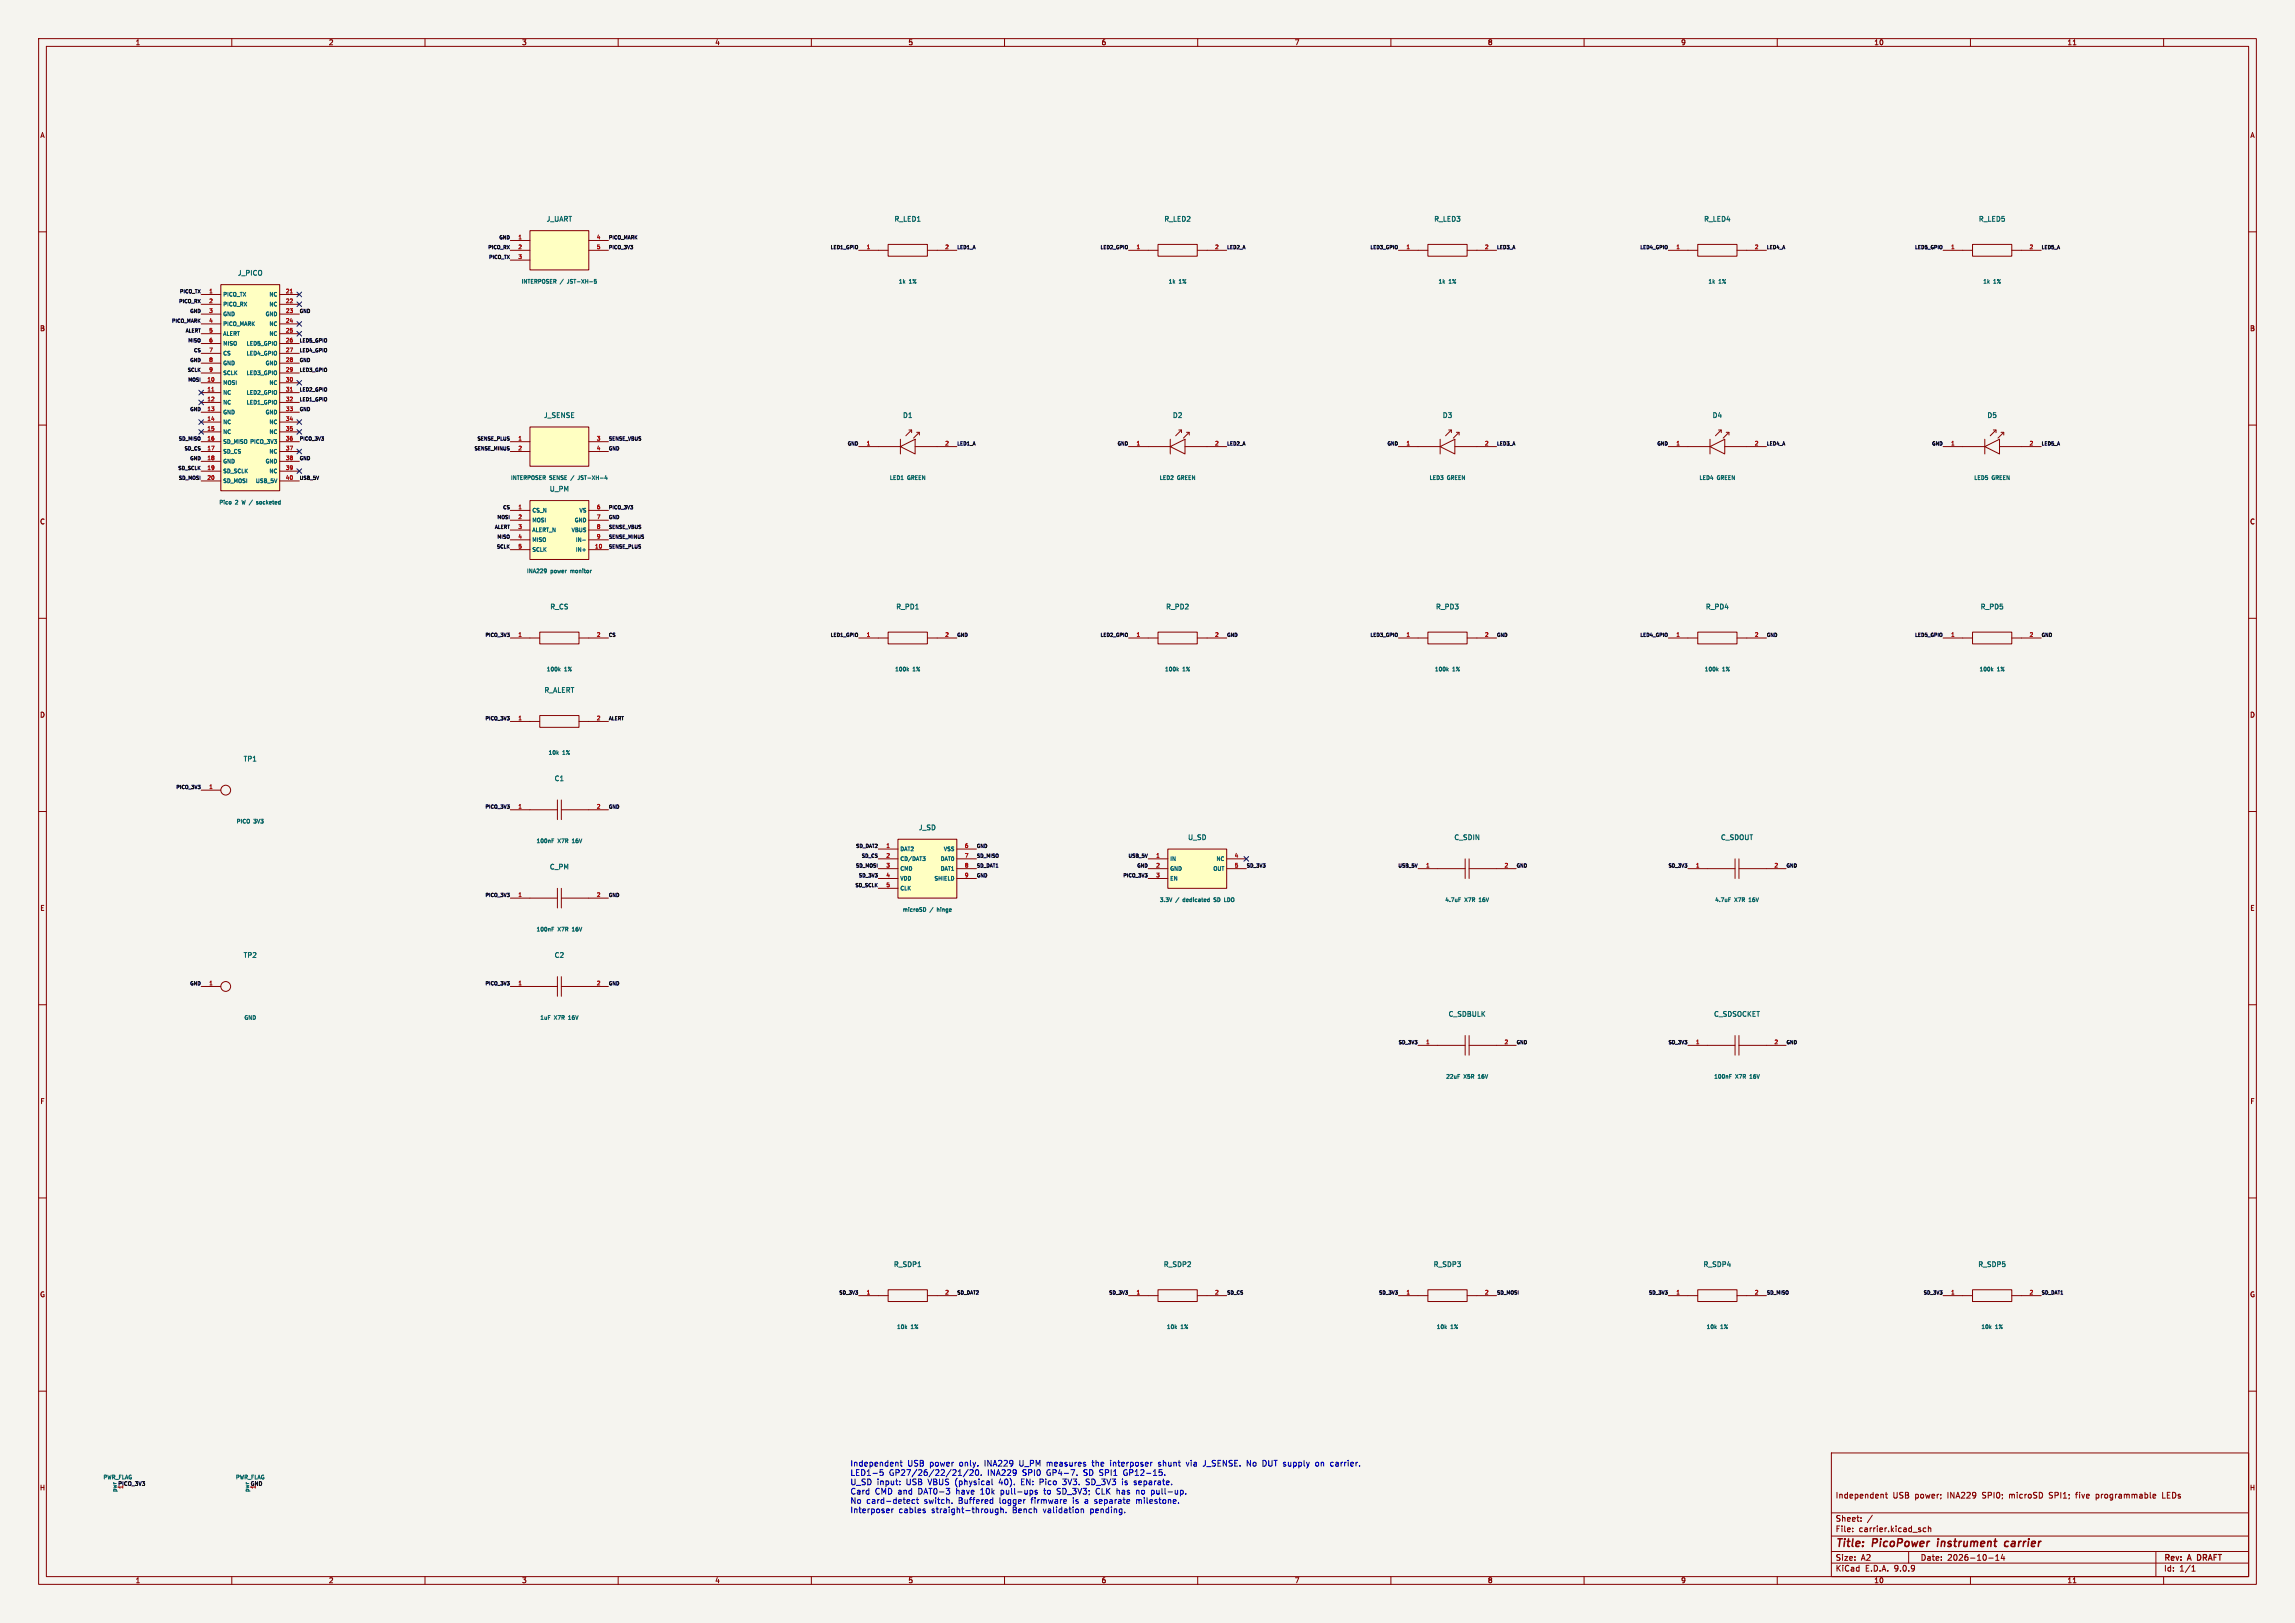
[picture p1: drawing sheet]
<svg xmlns="http://www.w3.org/2000/svg" width="594mm" height="420mm" viewBox="0 0 594 420" stroke-linecap="round" stroke-linejoin="round" font-family="sans-serif">
<defs><g id="words">
<g font-size="2.8" fill="#840000">
<text x="475" y="400.9">Title:</text>
<text x="484.7" y="400.9">PicoPower</text>
<text x="502.3" y="400.9">instrument</text>
<text x="520.5" y="400.9">carrier</text>
</g>
<g font-size="2.1" fill="#0000c2">
<text x="220" y="379.7">Independent</text>
<text x="220" y="382.1">LED1-5</text>
<text x="230.1" y="382.1">GP27/26/22/21/20.</text>
<text x="234.9" y="379.7">USB</text>
<text x="240.7" y="379.7">power</text>
<text x="248.5" y="379.7">only.</text>
<text x="255.1" y="379.7">INA229</text>
<text x="255.7" y="382.1">INA229</text>
<text x="264.3" y="379.7">U_PM measures</text>
<text x="264.8" y="382.1">SPI0</text>
<text x="271.2" y="382.1">GP4-7.</text>
<text x="280.9" y="382.1">SD SPI1</text>
<text x="283.5" y="379.7">the</text>
<text x="288.3" y="379.7">interposer</text>
<text x="291.5" y="382.1">GP12-15.</text>
<text x="300.8" y="379.7">shunt</text>
<text x="308.3" y="379.7">via</text>
<text x="312.8" y="379.7">J_SENSE.</text>
<text x="324.2" y="379.7">No</text>
<text x="328.5" y="379.7">DUT supply</text>
<text x="342.5" y="379.7">on</text>
<text x="346.5" y="379.7">carrier.</text>
<text x="220" y="384.5">U_SD input:</text>
<text x="220" y="386.9">Card</text>
<text x="220" y="389.4">No</text>
<text x="224.2" y="389.4">card-detect</text>
<text x="226.4" y="386.9">CMD and</text>
<text x="234.6" y="384.5">USB</text>
<text x="237.8" y="386.9">DAT0-3</text>
<text x="239.2" y="389.4">switch.</text>
<text x="240.4" y="384.5">VBUS (physical</text>
<text x="247.8" y="386.9">have</text>
<text x="248.3" y="389.4">Buffered</text>
<text x="254.2" y="386.9">10k</text>
<text x="259" y="389.4">logger</text>
<text x="259" y="384.5">40).</text>
<text x="259.6" y="386.9">pull-ups</text>
<text x="264.9" y="384.5">EN: Pico</text>
<text x="267.4" y="389.4">firmware</text>
<text x="271" y="386.9">to</text>
<text x="274.5" y="386.9">SD_3V3;</text>
<text x="276" y="384.5">3V3.</text>
<text x="278.3" y="389.4">is</text>
<text x="281.5" y="389.4">a</text>
<text x="282.1" y="384.5">SD_3V3</text>
<text x="284.2" y="389.4">separate</text>
<text x="284.7" y="386.9">CLK has</text>
<text x="291.6" y="384.5">is</text>
<text x="294.9" y="384.5">separate.</text>
<text x="295.1" y="389.4">milestone.</text>
<text x="295.4" y="386.9">no</text>
<text x="299.5" y="386.9">pull-up.</text>
<text x="220" y="391.8">Interposer</text>
<text x="232.6" y="391.8">cables</text>
<text x="241.2" y="391.8">straight-through.</text>
<text x="262.3" y="391.8">Bench</text>
<text x="270.3" y="391.8">validation</text>
<text x="282.6" y="391.8">pending.</text>
</g>
<g font-size="2.1" fill="#840000">
<text x="475" y="388">Independent</text>
<text x="489.9" y="388">USB</text>
<text x="495.7" y="388">power;</text>
<text x="504.2" y="388">INA229</text>
<text x="513.3" y="388">SPI0;</text>
<text x="520.4" y="388">microSD</text>
<text x="530.9" y="388">SPI1;</text>
<text x="538" y="388">five</text>
<text x="543.3" y="388">programmable</text>
<text x="560.7" y="388">LEDs</text>
<text x="475" y="394">Sheet:</text>
<text x="475" y="396.7">File:</text>
<text x="481.1" y="396.7">carrier.kicad_sch</text>
<text x="475" y="406.9">KiCad</text>
<text x="475" y="404.1">Size:</text>
<text x="481.7" y="404.1">A2</text>
<text x="482.7" y="406.9">E.D.A.</text>
<text x="490.3" y="406.9">9.0.9</text>
<text x="497" y="404.1">Date:</text>
<text x="504" y="404.1">2026-10-14</text>
<text x="560" y="404.3">Rev:</text>
<text x="560" y="406.9">Id:</text>
<text x="564.1" y="406.9">1/1</text>
<text x="566.4" y="404.3">A</text>
<text x="569.4" y="404.3">DRAFT</text>
</g>
<g font-size="1.8" fill="#840000">
<text x="35" y="11.9">1</text>
<text x="85" y="11.9">2</text>
<text x="135" y="11.9">3</text>
<text x="185" y="11.9">4</text>
<text x="235" y="11.9">5</text>
<text x="285" y="11.9">6</text>
<text x="335" y="11.9">7</text>
<text x="385" y="11.9">8</text>
<text x="435" y="11.9">9</text>
<text x="485" y="11.9">10</text>
<text x="535" y="11.9">11</text>
<text x="10.3" y="35.9">A</text>
<text x="582.3" y="35.9">A</text>
<text x="10.3" y="85.9">B</text>
<text x="582.3" y="85.9">B</text>
<text x="10.3" y="135.9">C</text>
<text x="582.3" y="135.9">C</text>
<text x="10.3" y="185.9">D</text>
<text x="582.3" y="185.9">D</text>
<text x="10.3" y="235.9">E</text>
<text x="582.3" y="235.9">E</text>
<text x="10.3" y="285.9">F</text>
<text x="582.3" y="285.9">F</text>
<text x="10.3" y="335.9">G</text>
<text x="582.3" y="335.9">G</text>
<text x="10.2" y="385.9">H</text>
<text x="582.2" y="385.9">H</text>
<text x="35" y="409.9">1</text>
<text x="85" y="409.9">2</text>
<text x="135" y="409.9">3</text>
<text x="185" y="409.9">4</text>
<text x="235" y="409.9">5</text>
<text x="285" y="409.9">6</text>
<text x="335" y="409.9">7</text>
<text x="385" y="409.9">8</text>
<text x="435" y="409.9">9</text>
<text x="485" y="409.9">10</text>
<text x="535" y="409.9">11</text>
</g>
<g font-size="1.8" fill="#006464">
<text x="141.4" y="57.6">J_UART</text>
<text x="231.4" y="57.6">R_LED1</text>
<text x="301.3" y="57.6">R_LED2</text>
<text x="371.1" y="57.6">R_LED3</text>
<text x="441" y="57.6">R_LED4</text>
<text x="512.1" y="57.6">R_LED5</text>
<text x="61.5" y="71.5">J_PICO</text>
<text x="140.7" y="108.4">J_SENSE</text>
<text x="233.6" y="108.4">D1</text>
<text x="303.5" y="108.4">D2</text>
<text x="373.3" y="108.4">D3</text>
<text x="443.2" y="108.4">D4</text>
<text x="514.3" y="108.4">D5</text>
<text x="142.2" y="127.4">U_PM</text>
<text x="142.3" y="157.9">R_CS</text>
<text x="231.9" y="157.9">R_PD1</text>
<text x="301.7" y="157.9">R_PD2</text>
<text x="371.6" y="157.9">R_PD3</text>
<text x="441.4" y="157.9">R_PD4</text>
<text x="512.5" y="157.9">R_PD5</text>
<text x="140.8" y="179.5">R_ALERT</text>
<text x="62.9" y="197.3">TP1</text>
<text x="143.4" y="202.3">C1</text>
<text x="237.7" y="215">J_SD</text>
<text x="307.4" y="217.6">U_SD</text>
<text x="376.3" y="217.6">C_SDIN</text>
<text x="445.3" y="217.6">C_SDOUT</text>
<text x="142.2" y="225.2">C_PM</text>
<text x="62.9" y="248.1">TP2</text>
<text x="143.4" y="248.1">C2</text>
<text x="374.8" y="263.3">C_SDBULK</text>
<text x="443.5" y="263.3">C_SDSOCKET</text>
<text x="231.3" y="328.1">R_SDP1</text>
<text x="301.1" y="328.1">R_SDP2</text>
<text x="371" y="328.1">R_SDP3</text>
<text x="440.8" y="328.1">R_SDP4</text>
<text x="511.9" y="328.1">R_SDP5</text>
</g>
<g font-size="1.4" fill="#a90000">
<text x="134" y="62">1</text>
<text x="134" y="64.5">2</text>
<text x="154.3" y="62">4</text>
<text x="154.3" y="64.5">5</text>
<text x="224.2" y="64.5">1</text>
<text x="244.5" y="64.5">2</text>
<text x="294" y="64.5">1</text>
<text x="314.4" y="64.5">2</text>
<text x="363.9" y="64.5">1</text>
<text x="384.2" y="64.5">2</text>
<text x="433.7" y="64.5">1</text>
<text x="454.1" y="64.5">2</text>
<text x="504.9" y="64.5">1</text>
<text x="525.2" y="64.5">2</text>
<text x="134" y="67.1">3</text>
<text x="54" y="75.9">1</text>
<text x="73.8" y="75.9">21</text>
<text x="54" y="78.5">2</text>
<text x="54" y="81">3</text>
<text x="54" y="83.6">4</text>
<text x="73.8" y="78.5">22</text>
<text x="73.8" y="81">23</text>
<text x="73.8" y="83.6">24</text>
<text x="54" y="86.1">5</text>
<text x="54" y="88.6">6</text>
<text x="73.8" y="86.1">25</text>
<text x="73.8" y="88.6">26</text>
<text x="54" y="91.2">7</text>
<text x="54" y="93.7">8</text>
<text x="73.8" y="91.2">27</text>
<text x="73.8" y="93.7">28</text>
<text x="53.5" y="98.8">10</text>
<text x="53.5" y="101.3">11</text>
<text x="54" y="96.3">9</text>
<text x="73.8" y="96.3">29</text>
<text x="73.8" y="98.8">30</text>
<text x="73.8" y="101.3">31</text>
<text x="53.5" y="103.9">12</text>
<text x="53.5" y="106.4">13</text>
<text x="73.8" y="103.9">32</text>
<text x="73.8" y="106.4">33</text>
<text x="53.5" y="109">14</text>
<text x="53.5" y="111.5">15</text>
<text x="73.8" y="109">34</text>
<text x="73.8" y="111.5">35</text>
<text x="53.5" y="114">16</text>
<text x="53.5" y="116.6">17</text>
<text x="53.5" y="119.1">18</text>
<text x="73.8" y="114">36</text>
<text x="73.8" y="116.6">37</text>
<text x="73.8" y="119.1">38</text>
<text x="134" y="114">1</text>
<text x="134" y="116.6">2</text>
<text x="154.3" y="114">3</text>
<text x="154.3" y="116.6">4</text>
<text x="224.2" y="115.3">1</text>
<text x="244.5" y="115.3">2</text>
<text x="294" y="115.3">1</text>
<text x="314.4" y="115.3">2</text>
<text x="363.9" y="115.3">1</text>
<text x="384.2" y="115.3">2</text>
<text x="433.7" y="115.3">1</text>
<text x="454.1" y="115.3">2</text>
<text x="504.9" y="115.3">1</text>
<text x="525.2" y="115.3">2</text>
<text x="53.5" y="121.7">19</text>
<text x="53.5" y="124.2">20</text>
<text x="73.8" y="121.7">39</text>
<text x="73.8" y="124.2">40</text>
<text x="134" y="131.8">1</text>
<text x="154.3" y="131.8">6</text>
<text x="134" y="134.4">2</text>
<text x="134" y="136.9">3</text>
<text x="154.3" y="134.4">7</text>
<text x="154.3" y="136.9">8</text>
<text x="134" y="139.4">4</text>
<text x="134" y="142">5</text>
<text x="153.9" y="142">10</text>
<text x="154.3" y="139.4">9</text>
<text x="134" y="164.8">1</text>
<text x="154.3" y="164.8">2</text>
<text x="224.2" y="164.8">1</text>
<text x="244.5" y="164.8">2</text>
<text x="294" y="164.8">1</text>
<text x="314.4" y="164.8">2</text>
<text x="363.9" y="164.8">1</text>
<text x="384.2" y="164.8">2</text>
<text x="433.7" y="164.8">1</text>
<text x="454.1" y="164.8">2</text>
<text x="504.9" y="164.8">1</text>
<text x="525.2" y="164.8">2</text>
<text x="134" y="186.4">1</text>
<text x="154.3" y="186.4">2</text>
<text x="54" y="204.2">1</text>
<text x="134" y="209.3">1</text>
<text x="154.3" y="209.3">2</text>
<text x="229.3" y="219.5">1</text>
<text x="229.3" y="222">2</text>
<text x="249.6" y="219.5">6</text>
<text x="249.6" y="222">7</text>
<text x="299.1" y="222">1</text>
<text x="319.4" y="222">4</text>
<text x="229.3" y="224.5">3</text>
<text x="229.3" y="227.1">4</text>
<text x="249.6" y="224.5">8</text>
<text x="249.6" y="227.1">9</text>
<text x="299.1" y="224.5">2</text>
<text x="299.1" y="227.1">3</text>
<text x="319.4" y="224.5">5</text>
<text x="369" y="224.5">1</text>
<text x="389.3" y="224.5">2</text>
<text x="438.8" y="224.5">1</text>
<text x="459.1" y="224.5">2</text>
<text x="134" y="232.2">1</text>
<text x="154.3" y="232.2">2</text>
<text x="229.3" y="229.6">5</text>
<text x="54" y="255">1</text>
<text x="134" y="255">1</text>
<text x="154.3" y="255">2</text>
<text x="369" y="270.3">1</text>
<text x="389.3" y="270.3">2</text>
<text x="438.8" y="270.3">1</text>
<text x="459.1" y="270.3">2</text>
<text x="224.2" y="335">1</text>
<text x="244.5" y="335">2</text>
<text x="294" y="335">1</text>
<text x="314.4" y="335">2</text>
<text x="363.9" y="335">1</text>
<text x="384.2" y="335">2</text>
<text x="433.7" y="335">1</text>
<text x="454.1" y="335">2</text>
<text x="504.9" y="335">1</text>
<text x="525.2" y="335">2</text>
<text x="32.2" y="385.4" transform="rotate(-90 32.2 385.4)">1</text>
<text x="66.5" y="385.4" transform="rotate(-90 66.5 385.4)">1</text>
</g>
<g font-size="1.4" fill="#006464">
<text x="57.7" y="76.9">PICO_TX</text>
<text x="69.6" y="76.9">NC</text>
<text x="134.9" y="73.6">INTERPOSER</text>
<text x="145" y="73.6">/</text>
<text x="147" y="73.6">JST-XH-5</text>
<text x="232.5" y="73.6">1k</text>
<text x="235.3" y="73.6">1%</text>
<text x="302.4" y="73.6">1k</text>
<text x="305.1" y="73.6">1%</text>
<text x="372.2" y="73.6">1k</text>
<text x="375" y="73.6">1%</text>
<text x="442.1" y="73.6">1k</text>
<text x="444.8" y="73.6">1%</text>
<text x="513.2" y="73.6">1k</text>
<text x="516" y="73.6">1%</text>
<text x="57.7" y="79.5">PICO_RX</text>
<text x="57.7" y="82">GND</text>
<text x="68.6" y="82">GND</text>
<text x="69.6" y="79.5">NC</text>
<text x="57.7" y="84.5">PICO_MARK</text>
<text x="57.7" y="87.1">ALERT</text>
<text x="57.7" y="89.6">MISO</text>
<text x="63.7" y="89.6">LED5_GPIO</text>
<text x="69.6" y="84.5">NC</text>
<text x="69.6" y="87.1">NC</text>
<text x="57.7" y="92.2">CS</text>
<text x="57.7" y="94.7">GND</text>
<text x="63.7" y="92.2">LED4_GPIO</text>
<text x="68.6" y="94.7">GND</text>
<text x="57.7" y="97.2">SCLK</text>
<text x="57.7" y="99.8">MOSI</text>
<text x="63.7" y="97.2">LED3_GPIO</text>
<text x="69.6" y="99.8">NC</text>
<text x="57.7" y="102.3">NC</text>
<text x="57.7" y="104.9">NC</text>
<text x="57.7" y="107.4">GND</text>
<text x="63.7" y="102.3">LED2_GPIO</text>
<text x="63.7" y="104.9">LED1_GPIO</text>
<text x="68.6" y="107.4">GND</text>
<text x="57.7" y="109.9">NC</text>
<text x="57.7" y="112.5">NC</text>
<text x="69.6" y="109.9">NC</text>
<text x="69.6" y="112.5">NC</text>
<text x="57.7" y="115">SD_MISO PICO_3V3</text>
<text x="57.7" y="117.6">SD_CS</text>
<text x="69.6" y="117.6">NC</text>
<text x="57.7" y="120.1">GND</text>
<text x="57.7" y="122.6">SD_SCLK</text>
<text x="57.7" y="125.2">SD_MOSI</text>
<text x="66.1" y="125.2">USB_5V</text>
<text x="68.6" y="120.1">GND</text>
<text x="69.6" y="122.6">NC</text>
<text x="132.1" y="124.4">INTERPOSER</text>
<text x="142.2" y="124.4">SENSE</text>
<text x="148" y="124.4">/</text>
<text x="150.1" y="124.4">JST-XH-4</text>
<text x="230.2" y="124.4">LED1</text>
<text x="234.9" y="124.4">GREEN</text>
<text x="300" y="124.4">LED2</text>
<text x="304.7" y="124.4">GREEN</text>
<text x="369.9" y="124.4">LED3</text>
<text x="374.6" y="124.4">GREEN</text>
<text x="439.7" y="124.4">LED4</text>
<text x="444.4" y="124.4">GREEN</text>
<text x="510.8" y="124.4">LED5</text>
<text x="515.5" y="124.4">GREEN</text>
<text x="56.6" y="130.7">Pico</text>
<text x="60.9" y="130.7">2</text>
<text x="62.9" y="130.7">W /</text>
<text x="67.1" y="130.7">socketed</text>
<text x="137.7" y="132.8">CS_N</text>
<text x="137.7" y="135.3">MOSI</text>
<text x="137.7" y="137.9">ALERT_N</text>
<text x="147.8" y="137.9">VBUS</text>
<text x="148.6" y="135.3">GND</text>
<text x="149.8" y="132.8">VS</text>
<text x="137.7" y="140.4">MISO</text>
<text x="137.7" y="143">SCLK</text>
<text x="148.9" y="140.4">IN-</text>
<text x="148.9" y="143">IN+</text>
<text x="136.2" y="148.5">INA229</text>
<text x="142.5" y="148.5">power</text>
<text x="147.9" y="148.5">monitor</text>
<text x="141.4" y="173.9">100k</text>
<text x="146.1" y="173.9">1%</text>
<text x="231.6" y="173.9">100k</text>
<text x="236.2" y="173.9">1%</text>
<text x="301.4" y="173.9">100k</text>
<text x="306.1" y="173.9">1%</text>
<text x="371.3" y="173.9">100k</text>
<text x="375.9" y="173.9">1%</text>
<text x="441.1" y="173.9">100k</text>
<text x="445.8" y="173.9">1%</text>
<text x="512.2" y="173.9">100k</text>
<text x="516.9" y="173.9">1%</text>
<text x="141.9" y="195.5">10k</text>
<text x="145.6" y="195.5">1%</text>
<text x="61.1" y="213.3">PICO</text>
<text x="65.7" y="213.3">3V3</text>
<text x="138.7" y="218.4">100nF</text>
<text x="144.4" y="218.4">X7R</text>
<text x="148.3" y="218.4">16V</text>
<text x="232.9" y="220.4">DAT2</text>
<text x="244.1" y="220.4">VSS</text>
<text x="232.9" y="223">CD/DAT3</text>
<text x="232.9" y="225.5">CMD</text>
<text x="243.3" y="223">DAT0</text>
<text x="243.3" y="225.5">DAT1</text>
<text x="302.8" y="223">IN</text>
<text x="302.8" y="225.5">GND</text>
<text x="313.9" y="225.5">OUT</text>
<text x="314.7" y="223">NC</text>
<text x="232.9" y="228.1">VDD</text>
<text x="232.9" y="230.6">CLK</text>
<text x="241.7" y="228.1">SHIELD</text>
<text x="300.1" y="233.6">3.3V</text>
<text x="302.8" y="228.1">EN</text>
<text x="304.3" y="233.6">/</text>
<text x="306.4" y="233.6">dedicated</text>
<text x="314.6" y="233.6">SD</text>
<text x="317.6" y="233.6">LDO</text>
<text x="373.9" y="233.6">4.7uF</text>
<text x="379.1" y="233.6">X7R</text>
<text x="383" y="233.6">16V</text>
<text x="443.8" y="233.6">4.7uF</text>
<text x="448.9" y="233.6">X7R</text>
<text x="452.9" y="233.6">16V</text>
<text x="233.5" y="236.1">microSD</text>
<text x="240.7" y="236.1">/</text>
<text x="242.7" y="236.1">hinge</text>
<text x="138.7" y="241.2">100nF</text>
<text x="144.4" y="241.2">X7R</text>
<text x="148.3" y="241.2">16V</text>
<text x="63.1" y="264.1">GND</text>
<text x="139.7" y="264.1">1uF</text>
<text x="143.4" y="264.1">X7R</text>
<text x="147.4" y="264.1">16V</text>
<text x="374.2" y="279.3">22uF</text>
<text x="378.9" y="279.3">X5R</text>
<text x="382.8" y="279.3">16V</text>
<text x="443.5" y="279.3">100nF</text>
<text x="449.2" y="279.3">X7R</text>
<text x="453.1" y="279.3">16V</text>
<text x="232" y="344.1">10k</text>
<text x="235.8" y="344.1">1%</text>
<text x="301.9" y="344.1">10k</text>
<text x="305.6" y="344.1">1%</text>
<text x="371.7" y="344.1">10k</text>
<text x="375.5" y="344.1">1%</text>
<text x="441.6" y="344.1">10k</text>
<text x="445.3" y="344.1">1%</text>
<text x="512.7" y="344.1">10k</text>
<text x="516.4" y="344.1">1%</text>
<text x="26.6" y="383">PWR_FLAG</text>
<text x="60.9" y="383">PWR_FLAG</text>
<text x="30.2" y="386.2" transform="rotate(-90 30.2 386.2)">pwr</text>
</g>
<g font-size="1.4" fill="#0f0f0f">
<text x="30.5" y="384.5">PICO_3V3</text>
<text x="64.5" y="386.2" transform="rotate(-90 64.5 386.2)">pwr</text>
<text x="64.8" y="384.5">GND</text>
</g>
<g font-size="1.3" fill="#0f0f0f">
<text x="126.2" y="64.5">PICO_RX</text>
<text x="129.1" y="62">GND</text>
<text x="157.5" y="64.5">PICO_3V3</text>
<text x="157.5" y="62">PICO_MARK</text>
<text x="214.8" y="64.5">LED1_GPIO</text>
<text x="247.6" y="64.5">LED1_A</text>
<text x="284.7" y="64.5">LED2_GPIO</text>
<text x="317.5" y="64.5">LED2_A</text>
<text x="354.5" y="64.5">LED3_GPIO</text>
<text x="387.3" y="64.5">LED3_A</text>
<text x="424.4" y="64.5">LED4_GPIO</text>
<text x="457.2" y="64.5">LED4_A</text>
<text x="495.5" y="64.5">LED5_GPIO</text>
<text x="528.3" y="64.5">LED5_A</text>
<text x="126.4" y="67.1">PICO_TX</text>
<text x="46.4" y="76">PICO_TX</text>
<text x="44.3" y="83.6">PICO_MARK</text>
<text x="46.2" y="78.5">PICO_RX</text>
<text x="49" y="81">GND</text>
<text x="77.5" y="81">GND</text>
<text x="47.9" y="86.1">ALERT</text>
<text x="48.5" y="88.7">MISO</text>
<text x="77.5" y="88.7">LED5_GPIO</text>
<text x="49" y="93.7">GND</text>
<text x="50" y="91.2">CS</text>
<text x="77.5" y="93.7">GND</text>
<text x="77.5" y="91.2">LED4_GPIO</text>
<text x="48.4" y="96.3">SCLK</text>
<text x="48.5" y="98.8">MOSI</text>
<text x="77.5" y="96.3">LED3_GPIO</text>
<text x="77.5" y="101.4">LED2_GPIO</text>
<text x="49" y="106.4">GND</text>
<text x="77.5" y="106.4">GND</text>
<text x="77.5" y="103.9">LED1_GPIO</text>
<text x="46.1" y="114.1">SD_MISO</text>
<text x="47.6" y="116.6">SD_CS</text>
<text x="49" y="119.1">GND</text>
<text x="77.5" y="114.1">PICO_3V3</text>
<text x="77.5" y="119.1">GND</text>
<text x="122.6" y="116.6">SENSE_MINUS</text>
<text x="123.4" y="114.1">SENSE_PLUS</text>
<text x="157.5" y="116.6">GND</text>
<text x="157.5" y="114.1">SENSE_VBUS</text>
<text x="219.2" y="115.3">GND</text>
<text x="247.6" y="115.3">LED1_A</text>
<text x="289.1" y="115.3">GND</text>
<text x="317.5" y="115.3">LED2_A</text>
<text x="358.9" y="115.3">GND</text>
<text x="387.3" y="115.3">LED3_A</text>
<text x="428.8" y="115.3">GND</text>
<text x="457.2" y="115.3">LED4_A</text>
<text x="499.9" y="115.3">GND</text>
<text x="528.3" y="115.3">LED5_A</text>
<text x="46" y="121.7">SD_SCLK</text>
<text x="46.1" y="124.2">SD_MOSI</text>
<text x="77.5" y="124.2">USB_5V</text>
<text x="130" y="131.8">CS</text>
<text x="157.5" y="131.8">PICO_3V3</text>
<text x="127.9" y="136.9">ALERT</text>
<text x="128.5" y="134.4">MOSI</text>
<text x="157.5" y="134.4">GND</text>
<text x="157.5" y="136.9">SENSE_VBUS</text>
<text x="128.4" y="142">SCLK</text>
<text x="128.5" y="139.5">MISO</text>
<text x="157.5" y="142">SENSE_PLUS</text>
<text x="157.5" y="139.5">SENSE_MINUS</text>
<text x="125.5" y="164.9">PICO_3V3</text>
<text x="157.5" y="164.9">CS</text>
<text x="214.8" y="164.9">LED1_GPIO</text>
<text x="247.6" y="164.9">GND</text>
<text x="284.7" y="164.9">LED2_GPIO</text>
<text x="317.5" y="164.9">GND</text>
<text x="354.5" y="164.9">LED3_GPIO</text>
<text x="387.3" y="164.9">GND</text>
<text x="424.4" y="164.9">LED4_GPIO</text>
<text x="457.2" y="164.9">GND</text>
<text x="495.5" y="164.9">LED5_GPIO</text>
<text x="528.3" y="164.9">GND</text>
<text x="125.5" y="186.4">PICO_3V3</text>
<text x="157.5" y="186.4">ALERT</text>
<text x="45.4" y="204.2">PICO_3V3</text>
<text x="125.5" y="209.3">PICO_3V3</text>
<text x="157.5" y="209.3">GND</text>
<text x="221.4" y="219.5">SD_DAT2</text>
<text x="252.7" y="219.5">GND</text>
<text x="221.4" y="224.5">SD_MOSI</text>
<text x="222.1" y="227.1">SD_3V3</text>
<text x="222.9" y="222">SD_CS</text>
<text x="252.7" y="224.5">SD_DAT1</text>
<text x="252.7" y="222">SD_MISO</text>
<text x="252.7" y="227.1">GND</text>
<text x="290.6" y="227.1">PICO_3V3</text>
<text x="291.9" y="222">USB_5V</text>
<text x="294.2" y="224.5">GND</text>
<text x="322.6" y="224.5">SD_3V3</text>
<text x="361.7" y="224.5">USB_5V</text>
<text x="392.4" y="224.5">GND</text>
<text x="431.7" y="224.5">SD_3V3</text>
<text x="462.3" y="224.5">GND</text>
<text x="125.5" y="232.2">PICO_3V3</text>
<text x="157.5" y="232.2">GND</text>
<text x="221.2" y="229.6">SD_SCLK</text>
<text x="49" y="255">GND</text>
<text x="125.5" y="255">PICO_3V3</text>
<text x="157.5" y="255">GND</text>
<text x="361.8" y="270.3">SD_3V3</text>
<text x="392.4" y="270.3">GND</text>
<text x="431.7" y="270.3">SD_3V3</text>
<text x="462.3" y="270.3">GND</text>
<text x="217" y="335">SD_3V3</text>
<text x="247.6" y="335">SD_DAT2</text>
<text x="286.9" y="335">SD_3V3</text>
<text x="317.5" y="335">SD_CS</text>
<text x="356.7" y="335">SD_3V3</text>
<text x="387.3" y="335">SD_MOSI</text>
<text x="426.6" y="335">SD_3V3</text>
<text x="457.2" y="335">SD_MISO</text>
<text x="497.7" y="335">SD_3V3</text>
<text x="528.3" y="335">SD_DAT1</text>
</g>
</g></defs>
<path d="M0 0h594v420h-594z" fill="#f5f4ef" stroke="#f5f4ef" stroke-width=".26"/>
<g fill="none" stroke="#840000" stroke-width=".26">
<path d="M10 10h574v400h-574zM12 12h570v396h-570zM60 10v2M110 10v2M160 10v2M210 10v2M260 10v2M310 10v2M360 10v2M410 10v2M460 10v2M510 10v2"/>
<path d="M536.6 11.6h.7M560 10v2M10 60h2M582 60h2M10 110h2M431.8 115.6h10.8M442.6 115.6l3.8-1.9v3.8zM442.6 113.7v3.8M444.8 111.3h.7v.7M445.5 111.3l-1.5 1.5M446.4 115.6h10.8M446.8 111.9h.7v.7"/>
<path d="M447.5 111.9l-1.5 1.5M582 110h2M10 160h2M582 160h2M10 210h2M582 210h2M10 260h2M582 260h2M10 310h2M582 310h2M222.2 335.3h7.7M229.9 333.8h10.1v3h-10.1z"/>
<path d="M240 335.3h7.6M10 360h2M474 376h108v32h-108zM582 360h2M474 397.5h108M474 391.5h108M479.5 396.2v.2M479.5 395.4v.2M481.7 393.5v.2M481.7 392.7v.2M484.6 392.1l-1.3 1.9M487.2 386.7l.3 .2v.8"/>
<path d="M488 386.7h.5M488.2 386.2v1.3l.3 .2M498.5 395.4h-.5l-.3 .3 .2 .6h.6M499.1 395.5l.6-.1v1M499.1 394.9v1.5M537.2 386.7h.5M542.5 387.6l.5 .1M542.5 386.7v1.5M543 386.7h-.5M557.3 386.7h.4l.3 .3-.8 .2M557.3 387.6h.6M559.7 386.2v1.5h.8"/>
<path d="M60 408v2M110 408v2M160 408v2M210 408v2M260 408v2M310 408v2M360 408v2M410 408v2M460 408v2M474 404.5h108M474 401.5h108M494 401.5v3"/>
<path d="M510 408v2M514.7 403.2h1.2M516.5 403.8h.9M516.5 402.7l.5-.4v1.5M518.3 402.2l-.3 1.1h.9M518.7 402.8v1M536.6 409.6h.7M558 401.5v6.5M560 408v2M567.3 406.6h.9M567.3 405.5l.4-.4v1.5"/>
</g>
<path d="M569.1 402.3h-.3v1.5h.3" fill="none" stroke="#840000" stroke-width=".3"/>
<path d="M501.6 398.9l-.2 1.3M519.9 399h-.8l-.3 .8 .4 .4 .5-.1" fill="none" stroke="#840000" stroke-width=".4"/>
<path d="M302.3 219.7h15.2v10.2h-15.2z" fill="#ffffc2"/>
<g fill="none" stroke="#840000" stroke-width=".26">
<path d="M222.2 165.1h7.7M229.9 163.6h10.1v3h-10.1zM240 165.1h7.6M302.3 219.7h15.2v10.2h-15.2zM132.1 232.4h12.2M144.3 229.9v5.1M145.3 229.9v5.1M145.3 232.4h12.2M297.2 222.3h5.1M297.2 224.8h5.1M297.2 227.3h5.1M317.5 222.3h5.1"/>
<path d="M317.5 224.8h5.1M132.1 255.3h12.2M144.3 252.7v5.1M145.3 255.3h12.2M145.3 252.7v5.1"/>
</g>
<path d="M234.9 173.3l.3 .3M235.2 173l-.4 .3M142.9 239.9h.5M312.7 232.7h.3M313 232.3v1M313 233.3h-.3M314.2 233.3h.1M314.2 232.4v.3M317 233.3h.4M142.9 240.4h.3" fill="none" stroke="#006464" stroke-width=".26"/>
<path d="M232.4 217.2h15.2v15.2h-15.2z" fill="#ffffc2"/>
<path d="M227.3 219.7h5.1M232.4 217.2h15.2v15.2h-15.2zM247.6 219.7h5.1M227.3 222.3h5.1M227.3 224.8h5.1M227.3 227.3h5.1M227.3 229.9h5.1M247.6 222.3h5.1M247.6 224.8h5.1M247.6 227.3h5.1" fill="none" stroke="#840000" stroke-width=".26"/>
<path d="M238.8 221.7h.6l-.3 .4M239.3 222.1l.1 .2-.1 .4M239.3 234.9a.54 .54 0 0 1 .3 .5 .54 .54 0 0 1-.3 .5" fill="none" stroke="#006464" stroke-width=".26"/>
<path d="M57.1 73.7h15.3v53.3h-15.3z" fill="#ffffc2"/>
<g fill="none" stroke="#840000" stroke-width=".26">
<path d="M52.1 76.2h5M52.1 78.7h5M57.1 73.7h15.3v53.3h-15.3zM72.4 76.2h5.1M72.4 78.7h5.1M52.1 81.3h5M52.1 83.8h5M52.1 86.4h5M52.1 88.9h5M52.1 91.4h5M52.1 94h5M52.1 96.5h5"/>
<path d="M52.1 99.1h5M72.4 81.3h5.1M72.4 83.8h5.1M72.4 86.4h5.1M72.4 88.9h5.1M72.4 91.4h5.1M72.4 94h5.1M72.4 96.5h5.1M72.4 99.1h5.1M52.1 101.6h5M52.1 104.1h5M52.1 106.7h5"/>
<path d="M52.1 109.2h5M52.1 111.8h5M52.1 114.3h5M52.1 116.8h5M52.1 119.4h5M72.4 101.6h5.1M72.4 104.1h5.1M72.4 106.7h5.1M72.4 109.2h5.1M72.4 111.8h5.1M72.4 114.3h5.1M72.4 116.8h5.1"/>
<path d="M72.4 119.4h5.1M52.1 121.9h5M52.1 124.5h5M72.4 121.9h5.1M72.4 124.5h5.1"/>
</g>
<path d="M75.1 75.8h.6M54.8 101.2h.6M75.1 101.2h.6" fill="none" stroke="#a90000" stroke-width=".26"/>
<path d="M59.8 129.9v.5M66.4 130.4l.3 .1M66.7 129.8l-.3 .1 .3 .2" fill="none" stroke="#006464" stroke-width=".26"/>
<path d="M137.2 110.5h15.2v10.2h-15.2z" fill="#ffffc2"/>
<g fill="none" stroke="#840000" stroke-width=".26">
<path d="M132.1 114.3h5.1M132.1 116.8h5.1M137.2 110.5h15.2v10.2h-15.2zM152.4 114.3h5.1M152.4 116.8h5.1M132.1 165.1h7.6M139.7 163.6h10.2v3h-10.2zM149.9 165.1h7.6M132.1 186.7h7.6M139.7 185.2h10.2v3h-10.2zM149.9 186.7h7.6M132.1 209.6h12.2"/>
<path d="M144.3 207v5.1M145.3 209.6h12.2M145.3 207v5.1"/>
</g>
<path d="M149.6 124.1h.1M156.8 123.1l-.2 .7h.6M157 123.4v.7M144.7 173.3l.3 .3M145 173l-.4 .3M142.9 217.6h.3M142.9 217.1h.5" fill="none" stroke="#006464" stroke-width=".26"/>
<path d="M137.2 59.7h15.2v10.2h-15.2z" fill="#ffffc2"/>
<path d="M137.2 59.7h15.2v10.2h-15.2zM132.1 62.2h5.1M132.1 64.8h5.1M132.1 67.3h5.1M152.4 62.2h5.1M152.4 64.8h5.1M502.9 64.8h7.6M510.5 63.2h10.2v3.1h-10.2zM520.7 64.8h7.6M361.9 335.3h7.7M369.6 333.8h10.1v3h-10.1zM379.7 335.3h7.6" fill="none" stroke="#840000" stroke-width=".26"/>
<path d="M154.3 72.3h-.4l-.1 .5 .5-.1v.5h-.5" fill="none" stroke="#006464" stroke-width=".26"/>
<path d="M137.2 129.5h15.2v15.3h-15.2z" fill="#ffffc2"/>
<g fill="none" stroke="#840000" stroke-width=".26">
<path d="M222.2 64.8h7.7M229.9 63.2h10.1v3.1h-10.1zM240 64.8h7.6M292.1 64.8h7.6M299.7 63.2h10.2v3.1h-10.2zM309.9 64.8h7.6M361.9 64.8h7.7M369.6 63.2h10.1v3.1h-10.1zM379.7 64.8h7.6M431.8 64.8h7.6M439.4 63.2h10.2v3.1h-10.2zM449.6 64.8h7.6"/>
<path d="M222.2 115.6h10.8M233 115.6l3.9-1.9v3.8zM233 113.7v3.8M235.2 111.3h.8v.7M236 111.3l-1.6 1.5M236.9 115.6h10.7M237.3 111.9h.6v.7M237.9 111.9l-1.4 1.5M292.1 115.6h10.8M302.9 115.6l3.8-1.9v3.8zM302.9 113.7v3.8M305.1 111.3h.7v.7"/>
<path d="M305.8 111.3l-1.5 1.5M306.7 115.6h10.8M307.1 111.9h.7v.7M307.8 111.9l-1.5 1.5M361.9 115.6h10.8M372.7 115.6l3.9-1.9v3.8zM372.7 113.7v3.8M374.9 111.3h.7v.7M375.6 111.3l-1.4 1.5M376.6 115.6h10.7M377 111.9h.7v.7M377.7 111.9l-1.6 1.5"/>
<path d="M502.9 115.6h10.8M513.7 115.6l3.8-1.9v3.8zM513.7 113.7v3.8M515.9 111.3h.7v.7M516.6 111.3l-1.5 1.5M517.5 115.6h10.8M517.9 111.9h.7v.7M518.6 111.9l-1.5 1.5M132.1 132.1h5.1M132.1 134.6h5.1M132.1 137.2h5.1M132.1 139.7h5.1"/>
<path d="M137.2 129.5h15.2v15.3h-15.2zM152.4 132.1h5.1M152.4 134.6h5.1M152.4 137.2h5.1M152.4 139.7h5.1M132.1 142.2h5.1M152.4 142.2h5.1M292.1 165.1h7.6M299.7 163.6h10.2v3h-10.2zM309.9 165.1h7.6M361.9 165.1h7.7M369.6 163.6h10.1v3h-10.1z"/>
<path d="M379.7 165.1h7.6M431.8 165.1h7.6M439.4 163.6h10.2v3h-10.2zM449.6 165.1h7.6M502.9 165.1h7.6M510.5 163.6h10.2v3h-10.2zM520.7 165.1h7.6M52.1 204.5h5M367 224.8h12.2M379.2 222.3v5M380.2 224.8h12.2M380.2 222.3v5"/>
<path d="M436.9 224.8h12.2M449.1 222.3v5M450.1 222.3v5M450.1 224.8h12.2M52.1 255.3h5M367 270.5h12.2M379.2 268v5.1M380.2 270.5h12.2M380.2 268v5.1M436.9 270.5h12.2M449.1 268v5.1M450.1 270.5h12.2"/>
<path d="M450.1 268v5.1M292.1 335.3h7.6M299.7 333.8h10.2v3h-10.2zM309.9 335.3h7.6M431.8 335.3h7.6M439.4 333.8h10.2v3h-10.2zM449.6 335.3h7.6M502.9 335.3h7.6M510.5 333.8h10.2v3h-10.2zM520.7 335.3h7.6"/>
<circle cx="58.4" cy="204.5" r="1.27"/>
<circle cx="58.4" cy="255.3" r="1.27"/>
</g>
<g fill="none" stroke="#006464" stroke-width=".26">
<path d="M150.8 139.8h.8M141.2 147.2l.2 .2-.1 .7M141.4 147.7l-.2 .2M150.8 142.3h.8M153.1 147.6h-.2M304.7 173.3l.3 .3M305 173l-.4 .3M374.6 173.3l.3 .3M374.9 173l-.4 .3M444.4 173.3l.3 .3M444.7 173l-.4 .3M515.5 173.3l.3 .3"/>
<path d="M515.8 173l-.3 .3M377.6 232.3h.5M447.4 232.3h.5M377.3 278h.5M447.7 278.5h.3M447.7 278h.5"/>
</g>
<g fill="none" stroke="#000084" stroke-width=".26">
<path d="M76.9 78.1l1.2 1.2M76.9 75.6l1.2 1.2M78.1 78.1l-1.2 1.2M78.1 75.6l-1.2 1.2M76.9 83.2l1.2 1.2M76.9 85.8l1.2 1.2M76.9 98.5l1.2 1.2M78.1 85.8l-1.2 1.2M78.1 83.2l-1.2 1.2M78.1 98.5l-1.2 1.2M51.5 111.2l1.2 1.2M51.5 108.6l1.2 1.2"/>
<path d="M51.5 103.5l1.2 1.2M51.5 101l1.2 1.2M52.7 111.2l-1.2 1.2M52.7 108.6l-1.2 1.2M52.7 103.5l-1.2 1.2M52.7 101l-1.2 1.2M76.9 108.6l1.2 1.2M76.9 111.2l1.2 1.2M76.9 116.2l1.2 1.2M78.1 108.6l-1.2 1.2M78.1 111.2l-1.2 1.2M78.1 116.2l-1.2 1.2"/>
<path d="M76.9 121.3l1.2 1.2M78.1 121.3l-1.2 1.2M322 221.6l1.2 1.3M323.2 221.6l-1.2 1.3"/>
</g>
<g fill="none" stroke="#0000c2" stroke-width=".26">
<path d="M232.2 378.4l.3 .2v.8M233 378.4h.5M233.2 377.9v1.3l.3 .2M282.6 378.4h.6M287.5 377.9v.1M287.5 378.4v1M299.8 379.3l.4 .1M300.2 378.4l-.4 .2 .1 .2 .3 .1M307 378.4l.4 1 .3-1M312 377.9v1.1l-.5 .4M322.8 377.9l.9 1.5M327.5 378l.2 .5-.2 .8"/>
<path d="M340.7 378.5l.3-.1 .3 .3-.1 .6h-.5M345.9 378.4l-.2 .1M345.9 378.8l-.2 .2 .2 .4M227.8 380.3l-.1 .7h.8l.1 .5-.3 .3-.6-.1M230.1 390.5l.1 .3-.7 .2M230.8 390.5v1M231.2 390.5l-.4 .3M232.9 384.1v.1M232.9 383.3v.1M235.2 388.1l.3 .3-.8 .2M235.4 389l-.2 .1M236.7 388.1h-.4l-.3 .2 .2 .7h.5"/>
<path d="M237.2 388.1h.5M237.4 387.6v1.2l.3 .3M239.1 390.5h.4M239.1 391h.4v.3l-.5 .2M245.7 385.8l.1 .2-.1 .6M245.8 385.1l-.5 .6M246.4 388.9v.2M248 381.8h.9M248.5 380.3v1.5M250.6 380.2l-1.3 2M251.9 380.7l-.9 1.1h.9M252.5 380.6v.6l.3 .6 .4-.3v-.9"/>
<path d="M254 381.7v.1M256.5 388.1h.5M256.7 382.7v1.3l.3 .2M257 389l-.5 .1M257 387.6v1.5M257 390.5v1M257 391.3l-.1 .1M258.3 390.5h-.4l-.3 .3 .1 .6h.6M258.3 390.5v1.2l-.3 .3-.3-.1M259 390v1.5M259.2 390.5l-.2 .1M259.5 390.5l.2 .2v.8"/>
<path d="M260.4 391.3v.2M268.5 385.7l-.4-.1-.2 .3 .1 .2 .5 .1v.4h-.6M270.1 385.6h.6M273.6 386.6h.6M273.7 385.2l-.1 .4 .3 .3M275 384.1l.7 .1M276 388.1v.3l-.7 .2M278.7 381.7v.1M279.8 390.6l.6-.1 .1 1M279.8 390.5v1M280.9 388.6v.4M281.1 384.2h.6"/>
<path d="M281.2 382.9v.4l.5 .2M283.3 389l.4 .1M283.3 388.3l.2 .3M283.5 388.1l-.2 .2M283.7 385.5v.8l.5 .3M290.5 382.7v.2M290.9 380.7l.1 .9M293.7 383.7l.4 .1 .1 .2-.5 .2M293.7 383.2l.4 .1M294.2 388.1v1M294.4 385.6l-.2 .2M294.6 388.1l-.4 .1"/>
<path d="M294.6 385.6l.2 .3v.7M298.5 385.6l.2 .3v.5l-.5 .2M301.5 381.7v.1M306.9 386.5v.1"/>
</g>
<use href="#words"/>
</svg>
